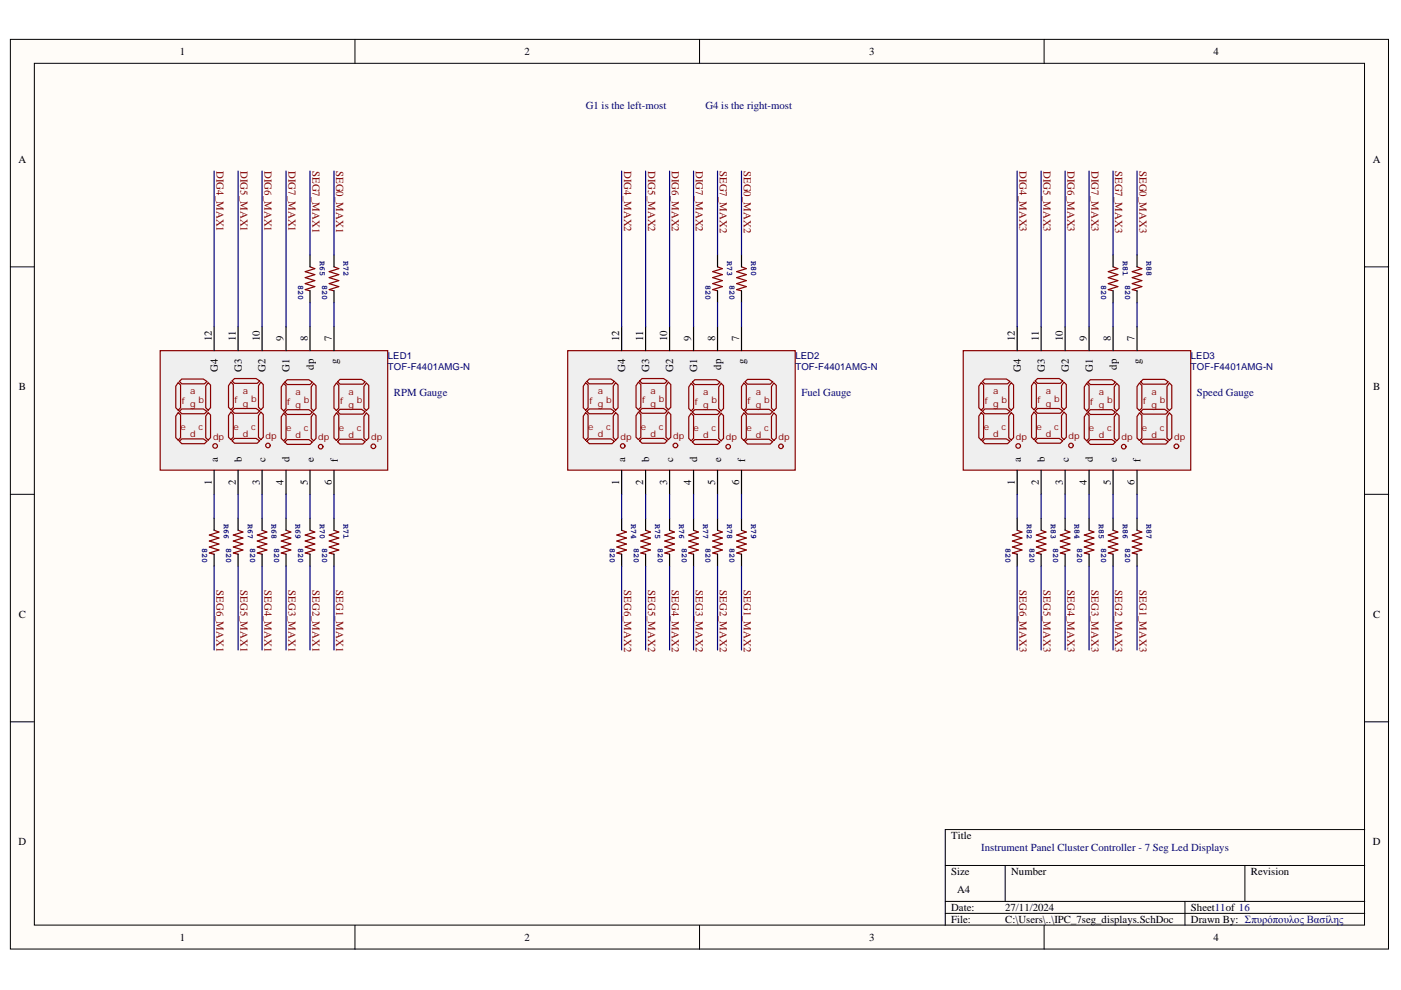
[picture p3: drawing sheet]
<svg xmlns="http://www.w3.org/2000/svg" width="297mm" height="210mm" viewBox="0 0 297 210" stroke-linecap="round" stroke-linejoin="round" font-family="sans-serif">
<defs><g id="words">
<g font-size="2.3">
<text x="38.1" y="11.7">1</text>
<text x="111.2" y="11.7">2</text>
<text x="184.3" y="11.7">3</text>
<text x="257.3" y="11.7">4</text>
<text x="3.9" y="34.5">A</text>
<text x="291.1" y="34.5">A</text>
<text x="44.9" y="72.3" transform="rotate(-90 44.9 72.3)">12</text>
<text x="50" y="72.3" transform="rotate(-90 50 72.3)">11</text>
<text x="55.1" y="72.3" transform="rotate(-90 55.1 72.3)">10</text>
<text x="60.1" y="72.3" transform="rotate(-90 60.1 72.3)">9</text>
<text x="65.2" y="72.3" transform="rotate(-90 65.2 72.3)">8</text>
<text x="70.3" y="72.3" transform="rotate(-90 70.3 72.3)">7</text>
<text x="71.6" y="77.3" transform="rotate(-90 71.6 77.3)">g</text>
<text x="131.3" y="72.3" transform="rotate(-90 131.3 72.3)">12</text>
<text x="136.4" y="72.3" transform="rotate(-90 136.4 72.3)">11</text>
<text x="141.5" y="72.3" transform="rotate(-90 141.5 72.3)">10</text>
<text x="146.6" y="72.3" transform="rotate(-90 146.6 72.3)">9</text>
<text x="151.6" y="72.3" transform="rotate(-90 151.6 72.3)">8</text>
<text x="156.7" y="72.3" transform="rotate(-90 156.7 72.3)">7</text>
<text x="158" y="77.3" transform="rotate(-90 158 77.3)">g</text>
<text x="215.2" y="72.3" transform="rotate(-90 215.2 72.3)">12</text>
<text x="220.2" y="72.3" transform="rotate(-90 220.2 72.3)">11</text>
<text x="225.3" y="72.3" transform="rotate(-90 225.3 72.3)">10</text>
<text x="230.4" y="72.3" transform="rotate(-90 230.4 72.3)">9</text>
<text x="235.5" y="72.3" transform="rotate(-90 235.5 72.3)">8</text>
<text x="240.6" y="72.3" transform="rotate(-90 240.6 72.3)">7</text>
<text x="241.8" y="77.3" transform="rotate(-90 241.8 77.3)">g</text>
<text x="4" y="82.7">B</text>
<text x="46.2" y="78.9" transform="rotate(-90 46.2 78.9)">G4</text>
<text x="51.3" y="78.9" transform="rotate(-90 51.3 78.9)">G3</text>
<text x="56.3" y="78.9" transform="rotate(-90 56.3 78.9)">G2</text>
<text x="61.4" y="78.9" transform="rotate(-90 61.4 78.9)">G1</text>
<text x="66.5" y="78.4" transform="rotate(-90 66.5 78.4)">dp</text>
<text x="132.6" y="78.9" transform="rotate(-90 132.6 78.9)">G4</text>
<text x="137.6" y="78.9" transform="rotate(-90 137.6 78.9)">G3</text>
<text x="142.7" y="78.9" transform="rotate(-90 142.7 78.9)">G2</text>
<text x="147.8" y="78.9" transform="rotate(-90 147.8 78.9)">G1</text>
<text x="152.9" y="78.4" transform="rotate(-90 152.9 78.4)">dp</text>
<text x="216.4" y="78.9" transform="rotate(-90 216.4 78.9)">G4</text>
<text x="221.5" y="78.9" transform="rotate(-90 221.5 78.9)">G3</text>
<text x="226.6" y="78.9" transform="rotate(-90 226.6 78.9)">G2</text>
<text x="231.7" y="78.9" transform="rotate(-90 231.7 78.9)">G1</text>
<text x="236.8" y="78.4" transform="rotate(-90 236.8 78.4)">dp</text>
<text x="291.1" y="82.7">B</text>
<text x="46.2" y="98" transform="rotate(-90 46.2 98)">a</text>
<text x="51.3" y="98" transform="rotate(-90 51.3 98)">b</text>
<text x="56.3" y="98" transform="rotate(-90 56.3 98)">c</text>
<text x="61.4" y="98" transform="rotate(-90 61.4 98)">d</text>
<text x="66.5" y="98" transform="rotate(-90 66.5 98)">e</text>
<text x="71.6" y="98" transform="rotate(-90 71.6 98)">f</text>
<text x="132.6" y="98" transform="rotate(-90 132.6 98)">a</text>
<text x="137.6" y="98" transform="rotate(-90 137.6 98)">b</text>
<text x="142.7" y="98" transform="rotate(-90 142.7 98)">c</text>
<text x="147.8" y="98" transform="rotate(-90 147.8 98)">d</text>
<text x="152.9" y="98" transform="rotate(-90 152.9 98)">e</text>
<text x="158" y="98" transform="rotate(-90 158 98)">f</text>
<text x="216.4" y="98" transform="rotate(-90 216.4 98)">a</text>
<text x="221.5" y="98" transform="rotate(-90 221.5 98)">b</text>
<text x="226.6" y="98" transform="rotate(-90 226.6 98)">c</text>
<text x="231.7" y="98" transform="rotate(-90 231.7 98)">d</text>
<text x="236.8" y="98" transform="rotate(-90 236.8 98)">e</text>
<text x="241.8" y="98" transform="rotate(-90 241.8 98)">f</text>
<text x="44.9" y="102.9" transform="rotate(-90 44.9 102.9)">1</text>
<text x="50" y="102.9" transform="rotate(-90 50 102.9)">2</text>
<text x="55.1" y="102.9" transform="rotate(-90 55.1 102.9)">3</text>
<text x="60.1" y="102.9" transform="rotate(-90 60.1 102.9)">4</text>
<text x="65.2" y="102.9" transform="rotate(-90 65.2 102.9)">5</text>
<text x="70.3" y="102.9" transform="rotate(-90 70.3 102.9)">6</text>
<text x="131.3" y="102.9" transform="rotate(-90 131.3 102.9)">1</text>
<text x="136.4" y="102.9" transform="rotate(-90 136.4 102.9)">2</text>
<text x="141.5" y="102.9" transform="rotate(-90 141.5 102.9)">3</text>
<text x="146.6" y="102.9" transform="rotate(-90 146.6 102.9)">4</text>
<text x="151.6" y="102.9" transform="rotate(-90 151.6 102.9)">5</text>
<text x="156.7" y="102.9" transform="rotate(-90 156.7 102.9)">6</text>
<text x="215.2" y="102.9" transform="rotate(-90 215.2 102.9)">1</text>
<text x="220.2" y="102.9" transform="rotate(-90 220.2 102.9)">2</text>
<text x="225.3" y="102.9" transform="rotate(-90 225.3 102.9)">3</text>
<text x="230.4" y="102.9" transform="rotate(-90 230.4 102.9)">4</text>
<text x="235.5" y="102.9" transform="rotate(-90 235.5 102.9)">5</text>
<text x="240.6" y="102.9" transform="rotate(-90 240.6 102.9)">6</text>
<text x="4" y="131">C</text>
<text x="291.1" y="131">C</text>
<text x="3.9" y="179.2">D</text>
<text x="201.7" y="177.9">Title</text>
<text x="291.1" y="179.2">D</text>
<text x="201.7" y="185.6">Size</text>
<text x="214.4" y="185.6">Number</text>
<text x="265.2" y="185.6">Revision</text>
<text x="202.9" y="189.4">A4</text>
<text x="201.7" y="193.2">Date:</text>
<text x="201.7" y="195.7">File:</text>
<text x="213.1" y="193.2">27/11/2024</text>
<text x="213.1" y="195.7">C:\Users\..\IPC_7seg_displays.SchDoc</text>
<text x="252.5" y="193.2">Sheet11of 16</text>
<text x="252.5" y="195.7">Drawn By: Σπυρόπουλος Βασίλης</text>
<text x="38.1" y="199.5">1</text>
<text x="111.2" y="199.5">2</text>
<text x="184.3" y="199.5">3</text>
<text x="257.3" y="199.5">4</text>
</g>
<g font-size="2.3" fill="#000080">
<text x="124.2" y="23.1">G1 is the left-most</text>
<text x="149.6" y="23.1">G4 is the right-most</text>
<text x="83.5" y="84">RPM Gauge</text>
<text x="169.9" y="84">Fuel Gauge</text>
<text x="253.8" y="84">Speed Gauge</text>
<text x="208.1" y="180.4">Instrument Panel Cluster Controller - 7 Seg Led Displays</text>
</g>
<g font-size="2.3" fill="#800000">
<text x="45.9" y="36.3" transform="rotate(90 45.9 36.3)">DIG4_MAX1</text>
<text x="51" y="36.3" transform="rotate(90 51 36.3)">DIG5_MAX1</text>
<text x="56.1" y="36.3" transform="rotate(90 56.1 36.3)">DIG6_MAX1</text>
<text x="61.1" y="36.3" transform="rotate(90 61.1 36.3)">DIG7_MAX1</text>
<text x="66.2" y="36.3" transform="rotate(90 66.2 36.3)">SEG7_MAX1</text>
<text x="71.3" y="36.3" transform="rotate(90 71.3 36.3)">SEG0_MAX1</text>
<text x="132.3" y="36.3" transform="rotate(90 132.3 36.3)">DIG4_MAX2</text>
<text x="137.4" y="36.3" transform="rotate(90 137.4 36.3)">DIG5_MAX2</text>
<text x="142.5" y="36.3" transform="rotate(90 142.5 36.3)">DIG6_MAX2</text>
<text x="147.5" y="36.3" transform="rotate(90 147.5 36.3)">DIG7_MAX2</text>
<text x="152.6" y="36.3" transform="rotate(90 152.6 36.3)">SEG7_MAX2</text>
<text x="157.7" y="36.3" transform="rotate(90 157.7 36.3)">SEG0_MAX2</text>
<text x="216.2" y="36.3" transform="rotate(90 216.2 36.3)">DIG4_MAX3</text>
<text x="221.2" y="36.3" transform="rotate(90 221.2 36.3)">DIG5_MAX3</text>
<text x="226.3" y="36.3" transform="rotate(90 226.3 36.3)">DIG6_MAX3</text>
<text x="231.4" y="36.3" transform="rotate(90 231.4 36.3)">DIG7_MAX3</text>
<text x="236.5" y="36.3" transform="rotate(90 236.5 36.3)">SEG7_MAX3</text>
<text x="241.6" y="36.3" transform="rotate(90 241.6 36.3)">SEG0_MAX3</text>
<text x="45.9" y="125.1" transform="rotate(90 45.9 125.1)">SEG6_MAX1</text>
<text x="51" y="125.1" transform="rotate(90 51 125.1)">SEG5_MAX1</text>
<text x="56.1" y="125.1" transform="rotate(90 56.1 125.1)">SEG4_MAX1</text>
<text x="61.1" y="125.1" transform="rotate(90 61.1 125.1)">SEG3_MAX1</text>
<text x="66.2" y="125.1" transform="rotate(90 66.2 125.1)">SEG2_MAX1</text>
<text x="71.3" y="125.1" transform="rotate(90 71.3 125.1)">SEG1_MAX1</text>
<text x="132.3" y="125.1" transform="rotate(90 132.3 125.1)">SEG6_MAX2</text>
<text x="137.4" y="125.1" transform="rotate(90 137.4 125.1)">SEG5_MAX2</text>
<text x="142.5" y="125.1" transform="rotate(90 142.5 125.1)">SEG4_MAX2</text>
<text x="147.5" y="125.1" transform="rotate(90 147.5 125.1)">SEG3_MAX2</text>
<text x="152.6" y="125.1" transform="rotate(90 152.6 125.1)">SEG2_MAX2</text>
<text x="157.7" y="125.1" transform="rotate(90 157.7 125.1)">SEG1_MAX2</text>
<text x="216.2" y="125.1" transform="rotate(90 216.2 125.1)">SEG6_MAX3</text>
<text x="221.2" y="125.1" transform="rotate(90 221.2 125.1)">SEG5_MAX3</text>
<text x="226.3" y="125.1" transform="rotate(90 226.3 125.1)">SEG4_MAX3</text>
<text x="231.4" y="125.1" transform="rotate(90 231.4 125.1)">SEG3_MAX3</text>
<text x="236.5" y="125.1" transform="rotate(90 236.5 125.1)">SEG2_MAX3</text>
<text x="241.6" y="125.1" transform="rotate(90 241.6 125.1)">SEG1_MAX3</text>
</g>
<g font-size="2" fill="#000080">
<text x="82.2" y="76.2">LED1</text>
<text x="168.6" y="76.2">LED2</text>
<text x="252.5" y="76.2">LED3</text>
<text x="82.2" y="78.5">TOF-F4401AMG-N</text>
<text x="168.6" y="78.5">TOF-F4401AMG-N</text>
<text x="252.5" y="78.5">TOF-F4401AMG-N</text>
</g>
<g font-size="1.9" fill="#800">
<text x="40.3" y="83.6">a</text>
<text x="51.5" y="83.5">a</text>
<text x="62.7" y="83.8">a</text>
<text x="73.9" y="83.7">a</text>
<text x="126.7" y="83.6">a</text>
<text x="137.9" y="83.5">a</text>
<text x="149.1" y="83.8">a</text>
<text x="160.3" y="83.7">a</text>
<text x="210.6" y="83.6">a</text>
<text x="221.8" y="83.5">a</text>
<text x="233" y="83.8">a</text>
<text x="244.1" y="83.7">a</text>
<text x="38.5" y="85.6">f</text>
<text x="40.3" y="86.4">g</text>
<text x="42.1" y="85.4">b</text>
<text x="49.7" y="85.5">f</text>
<text x="51.5" y="86.3">g</text>
<text x="53.3" y="85.3">b</text>
<text x="60.9" y="85.8">f</text>
<text x="62.7" y="86.5">g</text>
<text x="64.4" y="85.5">b</text>
<text x="72.1" y="85.7">f</text>
<text x="73.9" y="86.5">g</text>
<text x="75.7" y="85.5">b</text>
<text x="125" y="85.6">f</text>
<text x="126.7" y="86.4">g</text>
<text x="128.5" y="85.4">b</text>
<text x="136.1" y="85.5">f</text>
<text x="137.9" y="86.3">g</text>
<text x="139.7" y="85.3">b</text>
<text x="147.3" y="85.8">f</text>
<text x="149.1" y="86.5">g</text>
<text x="150.9" y="85.5">b</text>
<text x="158.5" y="85.7">f</text>
<text x="160.3" y="86.5">g</text>
<text x="162" y="85.5">b</text>
<text x="208.8" y="85.6">f</text>
<text x="210.6" y="86.4">g</text>
<text x="212.4" y="85.4">b</text>
<text x="220" y="85.5">f</text>
<text x="221.8" y="86.3">g</text>
<text x="223.5" y="85.3">b</text>
<text x="231.1" y="85.8">f</text>
<text x="233" y="86.5">g</text>
<text x="234.7" y="85.5">b</text>
<text x="242.3" y="85.7">f</text>
<text x="244.1" y="86.5">g</text>
<text x="245.9" y="85.5">b</text>
<text x="38.3" y="91.2">e</text>
<text x="40.3" y="92.7">d</text>
<text x="42.1" y="91.2">c</text>
<text x="45.2" y="93.2">dp</text>
<text x="49.5" y="91.1">e</text>
<text x="51.5" y="92.6">d</text>
<text x="53.3" y="91.1">c</text>
<text x="56.3" y="93.1">dp</text>
<text x="60.6" y="91.4">e</text>
<text x="62.7" y="92.9">d</text>
<text x="64.4" y="91.4">c</text>
<text x="67.5" y="93.4">dp</text>
<text x="71.8" y="91.3">e</text>
<text x="73.9" y="92.8">d</text>
<text x="75.7" y="91.3">c</text>
<text x="78.7" y="93.3">dp</text>
<text x="124.7" y="91.2">e</text>
<text x="126.7" y="92.7">d</text>
<text x="128.5" y="91.2">c</text>
<text x="131.6" y="93.2">dp</text>
<text x="135.9" y="91.1">e</text>
<text x="137.9" y="92.6">d</text>
<text x="139.7" y="91.1">c</text>
<text x="142.7" y="93.1">dp</text>
<text x="147" y="91.4">e</text>
<text x="149.1" y="92.9">d</text>
<text x="150.9" y="91.4">c</text>
<text x="153.9" y="93.4">dp</text>
<text x="158.2" y="91.3">e</text>
<text x="160.3" y="92.8">d</text>
<text x="162" y="91.3">c</text>
<text x="165.1" y="93.3">dp</text>
<text x="208.6" y="91.2">e</text>
<text x="210.6" y="92.7">d</text>
<text x="212.4" y="91.2">c</text>
<text x="215.4" y="93.2">dp</text>
<text x="219.7" y="91.1">e</text>
<text x="221.8" y="92.6">d</text>
<text x="223.5" y="91.1">c</text>
<text x="226.6" y="93.1">dp</text>
<text x="230.9" y="91.4">e</text>
<text x="233" y="92.9">d</text>
<text x="234.7" y="91.4">c</text>
<text x="237.8" y="93.4">dp</text>
<text x="242.1" y="91.3">e</text>
<text x="244.1" y="92.8">d</text>
<text x="245.9" y="91.3">c</text>
<text x="248.9" y="93.3">dp</text>
</g>
<g font-size="1.8" fill="#000080">
<text x="67.8" y="55.3" transform="rotate(90 67.8 55.3)">R65</text>
<text x="72.9" y="55.3" transform="rotate(90 72.9 55.3)">R72</text>
<text x="154.2" y="55.3" transform="rotate(90 154.2 55.3)">R73</text>
<text x="159.3" y="55.3" transform="rotate(90 159.3 55.3)">R80</text>
<text x="238" y="55.3" transform="rotate(90 238 55.3)">R81</text>
<text x="243.1" y="55.3" transform="rotate(90 243.1 55.3)">R88</text>
<text x="63.2" y="60.4" transform="rotate(90 63.2 60.4)">820</text>
<text x="68.3" y="60.4" transform="rotate(90 68.3 60.4)">820</text>
<text x="149.6" y="60.4" transform="rotate(90 149.6 60.4)">820</text>
<text x="154.7" y="60.4" transform="rotate(90 154.7 60.4)">820</text>
<text x="233.5" y="60.4" transform="rotate(90 233.5 60.4)">820</text>
<text x="238.5" y="60.4" transform="rotate(90 238.5 60.4)">820</text>
<text x="47.4" y="111.2" transform="rotate(90 47.4 111.2)">R66</text>
<text x="52.5" y="111.2" transform="rotate(90 52.5 111.2)">R67</text>
<text x="57.6" y="111.2" transform="rotate(90 57.6 111.2)">R68</text>
<text x="62.7" y="111.2" transform="rotate(90 62.7 111.2)">R69</text>
<text x="67.8" y="111.2" transform="rotate(90 67.8 111.2)">R70</text>
<text x="72.9" y="111.2" transform="rotate(90 72.9 111.2)">R71</text>
<text x="133.8" y="111.2" transform="rotate(90 133.8 111.2)">R74</text>
<text x="138.9" y="111.2" transform="rotate(90 138.9 111.2)">R75</text>
<text x="144" y="111.2" transform="rotate(90 144 111.2)">R76</text>
<text x="149.1" y="111.2" transform="rotate(90 149.1 111.2)">R77</text>
<text x="154.2" y="111.2" transform="rotate(90 154.2 111.2)">R78</text>
<text x="159.3" y="111.2" transform="rotate(90 159.3 111.2)">R79</text>
<text x="217.7" y="111.2" transform="rotate(90 217.7 111.2)">R82</text>
<text x="222.8" y="111.2" transform="rotate(90 222.8 111.2)">R83</text>
<text x="227.8" y="111.2" transform="rotate(90 227.8 111.2)">R84</text>
<text x="233" y="111.2" transform="rotate(90 233 111.2)">R85</text>
<text x="238" y="111.2" transform="rotate(90 238 111.2)">R86</text>
<text x="243.1" y="111.2" transform="rotate(90 243.1 111.2)">R87</text>
<text x="42.9" y="116.2" transform="rotate(90 42.9 116.2)">820</text>
<text x="48" y="116.2" transform="rotate(90 48 116.2)">820</text>
<text x="53.1" y="116.2" transform="rotate(90 53.1 116.2)">820</text>
<text x="58.1" y="116.2" transform="rotate(90 58.1 116.2)">820</text>
<text x="63.2" y="116.2" transform="rotate(90 63.2 116.2)">820</text>
<text x="68.3" y="116.2" transform="rotate(90 68.3 116.2)">820</text>
<text x="129.3" y="116.2" transform="rotate(90 129.3 116.2)">820</text>
<text x="134.4" y="116.2" transform="rotate(90 134.4 116.2)">820</text>
<text x="139.5" y="116.2" transform="rotate(90 139.5 116.2)">820</text>
<text x="144.5" y="116.2" transform="rotate(90 144.5 116.2)">820</text>
<text x="149.6" y="116.2" transform="rotate(90 149.6 116.2)">820</text>
<text x="154.7" y="116.2" transform="rotate(90 154.7 116.2)">820</text>
<text x="213.2" y="116.2" transform="rotate(90 213.2 116.2)">820</text>
<text x="218.2" y="116.2" transform="rotate(90 218.2 116.2)">820</text>
<text x="223.3" y="116.2" transform="rotate(90 223.3 116.2)">820</text>
<text x="228.4" y="116.2" transform="rotate(90 228.4 116.2)">820</text>
<text x="233.5" y="116.2" transform="rotate(90 233.5 116.2)">820</text>
<text x="238.5" y="116.2" transform="rotate(90 238.5 116.2)">820</text>
</g>
</g></defs>
<g fill="#fffcf8" stroke="#000" stroke-width=".21">
<path d="M2.2 8.3h292.2v192.9h-292.2z"/>
<path d="M7.3 13.4h282v182.7h-282z"/>
</g>
<g fill="none" stroke="#000" stroke-width=".21">
<path d="M75.3 8.3v5.1M148.3 8.3v5.1M221.4 8.3v5.1M2.2 56.6h5.1M289.4 56.6h5M2.2 104.8h5.1M289.4 104.8h5M2.2 153h5.1M289.4 153h5M289.4 175.9h-89v20.3M75.3 196.2v5.1M148.3 196.2v5.1"/>
<path d="M200.4 183.5h89M200.4 191.1h89M200.4 193.7h89M213.1 183.5v7.6M221.4 196.2v5.1M251.2 191.1v5.1M263.9 183.5v7.6"/>
</g>
<path d="M34 74.3h48.2v25.4h-48.2z" fill="#efefef" stroke="#800" stroke-width=".25"/>
<path d="M45.4 69.3v5M50.5 69.3v5M55.6 69.3v5M60.6 69.3v5M65.7 69.3v5M70.8 69.3v5M45.4 99.7v5.1M50.5 99.7v5.1M55.6 99.7v5.1M60.6 99.7v5.1M65.7 99.7v5.1M70.8 99.7v5.1" fill="none" stroke="#000" stroke-width=".25"/>
<path d="M37.8 81.1l.5 .5v4.9l-.5 .5-.5-.5v-4.6zM37.8 87.5l.5 .5v4.8l-.5 .5-.5-.5v-4.6zM38 80.9l.5-.5h4.6l.8 .5-.5 .5h-4.9zM38 87.2l.5-.5h4.6l.8 .5-.5 .5h-4.9zM38 93.6l.5-.5h4.6l.8 .5-.5 .5h-4.9zM44.1 81.1l.5 .5v4.9l-.5 .5-.5-.5v-4.6zM44.1 87.5l.5 .5v4.8l-.5 .5-.5-.5v-4.6z" fill="none" stroke="#800" stroke-width=".25"/>
<circle cx="45.6" cy="94.6" r=".49" fill="#efefef" stroke="#800" stroke-width=".25"/>
<path d="M49 81l.5 .5v4.9l-.5 .5-.6-.5v-4.6zM49 87.4l.5 .5v4.8l-.5 .5-.6-.5v-4.6zM49.2 80.8l.5-.5h4.6l.8 .5-.6 .5h-4.8zM49.2 87.1l.5-.5h4.6l.8 .5-.6 .5h-4.8zM49.2 93.5l.5-.5h4.6l.8 .5-.6 .5h-4.8zM55.3 81l.5 .5v4.9l-.5 .5-.5-.5v-4.6zM55.3 87.4l.5 .5v4.8l-.5 .5-.5-.5v-4.6z" fill="none" stroke="#800" stroke-width=".25"/>
<circle cx="56.8" cy="94.5" r=".48" fill="#efefef" stroke="#800" stroke-width=".25"/>
<path d="M60.1 81.3l.5 .5v4.8l-.5 .5-.5-.5v-4.6zM60.1 87.6l.5 .5v4.9l-.5 .5-.5-.5v-4.6zM60.4 81l.5-.5h4.6l.7 .5-.5 .5h-4.8zM60.4 87.4l.5-.5h4.6l.7 .5-.5 .5h-4.8zM60.4 93.7l.5-.5h4.6l.7 .5-.5 .5h-4.8zM66.5 81.3l.5 .5v4.8l-.5 .5-.5-.5v-4.6zM66.5 87.6l.5 .5v4.9l-.5 .5-.5-.5v-4.6z" fill="none" stroke="#800" stroke-width=".25"/>
<circle cx="68" cy="94.7" r=".48" fill="#efefef" stroke="#800" stroke-width=".25"/>
<path d="M71.3 81.2l.5 .5v4.8l-.5 .5-.5-.5v-4.5zM71.3 87.5l.5 .6v4.8l-.5 .5-.5-.5v-4.6zM71.6 80.9l.5-.5h4.6l.7 .5-.5 .6h-4.8zM71.6 87.3l.5-.5h4.6l.7 .5-.5 .5h-4.8zM71.6 93.6l.5-.5h4.6l.7 .5-.5 .5h-4.8zM77.7 81.2l.5 .5v4.8l-.5 .5-.5-.5v-4.5zM77.7 87.5l.5 .6v4.8l-.5 .5-.5-.5v-4.6z" fill="none" stroke="#800" stroke-width=".25"/>
<g fill="#efefef" stroke="#800" stroke-width=".25">
<path d="M120.4 74.3h48.2v25.4h-48.2z"/>
<circle cx="79.2" cy="94.6" r=".49"/>
</g>
<path d="M131.8 69.3v5M136.9 69.3v5M142 69.3v5M147 69.3v5M152.1 69.3v5M157.2 69.3v5M131.8 99.7v5.1M136.9 99.7v5.1M142 99.7v5.1M147 99.7v5.1M152.1 99.7v5.1M157.2 99.7v5.1" fill="none" stroke="#000" stroke-width=".25"/>
<path d="M124.2 81.1l.5 .5v4.9l-.5 .5-.5-.5v-4.6zM124.2 87.5l.5 .5v4.8l-.5 .5-.5-.5v-4.6zM124.4 80.9l.5-.5h4.6l.8 .5-.5 .5h-4.9zM124.4 87.2l.5-.5h4.6l.8 .5-.5 .5h-4.9zM124.4 93.6l.5-.5h4.6l.8 .5-.5 .5h-4.9zM130.5 81.1l.5 .5v4.9l-.5 .5-.5-.5v-4.6zM130.5 87.5l.5 .5v4.8l-.5 .5-.5-.5v-4.6z" fill="none" stroke="#800" stroke-width=".25"/>
<circle cx="132" cy="94.6" r=".48" fill="#efefef" stroke="#800" stroke-width=".25"/>
<path d="M135.4 81l.5 .5v4.9l-.5 .5-.6-.5v-4.6zM135.4 87.4l.5 .5v4.8l-.5 .5-.6-.5v-4.6zM135.6 80.8l.5-.5h4.6l.8 .5-.6 .5h-4.8zM135.6 87.1l.5-.5h4.6l.8 .5-.6 .5h-4.8zM135.6 93.5l.5-.5h4.6l.8 .5-.6 .5h-4.8zM141.7 81l.5 .5v4.9l-.5 .5-.5-.5v-4.6zM141.7 87.4l.5 .5v4.8l-.5 .5-.5-.5v-4.6z" fill="none" stroke="#800" stroke-width=".25"/>
<circle cx="143.2" cy="94.5" r=".49" fill="#efefef" stroke="#800" stroke-width=".25"/>
<path d="M146.5 81.3l.5 .5v4.8l-.5 .5-.5-.5v-4.6zM146.5 87.6l.5 .5v4.9l-.5 .5-.5-.5v-4.6zM146.8 81l.5-.5h4.6l.7 .5-.5 .5h-4.8zM146.8 87.4l.5-.5h4.6l.7 .5-.5 .5h-4.8zM146.8 93.7l.5-.5h4.6l.7 .5-.5 .5h-4.8zM152.9 81.3l.5 .5v4.8l-.5 .5-.5-.5v-4.6zM152.9 87.6l.5 .5v4.9l-.5 .5-.5-.5v-4.6z" fill="none" stroke="#800" stroke-width=".25"/>
<circle cx="154.4" cy="94.7" r=".48" fill="#efefef" stroke="#800" stroke-width=".25"/>
<path d="M157.7 81.2l.5 .5v4.8l-.5 .5-.5-.5v-4.5zM157.7 87.5l.5 .6v4.8l-.5 .5-.5-.5v-4.6zM158 80.9l.5-.5h4.6l.7 .5-.5 .6h-4.8zM158 87.3l.5-.5h4.6l.7 .5-.5 .5h-4.8zM158 93.6l.5-.5h4.6l.7 .5-.5 .5h-4.8zM164.1 81.2l.5 .5v4.8l-.5 .5-.5-.5v-4.5zM164.1 87.5l.5 .6v4.8l-.5 .5-.5-.5v-4.6z" fill="none" stroke="#800" stroke-width=".25"/>
<g fill="#efefef" stroke="#800" stroke-width=".25">
<path d="M204.2 74.3h48.3v25.4h-48.3z"/>
<circle cx="165.6" cy="94.6" r=".48"/>
</g>
<path d="M215.7 69.3v5M220.7 69.3v5M225.8 69.3v5M230.9 69.3v5M236 69.3v5M241.1 69.3v5M215.7 99.7v5.1M220.7 99.7v5.1M225.8 99.7v5.1M230.9 99.7v5.1M236 99.7v5.1M241.1 99.7v5.1" fill="none" stroke="#000" stroke-width=".25"/>
<path d="M208 81.1l.5 .5v4.9l-.5 .5-.5-.5v-4.6zM208 87.5l.5 .5v4.8l-.5 .5-.5-.5v-4.6zM208.3 80.9l.5-.5h4.6l.7 .5-.5 .5h-4.8zM208.3 87.2l.5-.5h4.6l.7 .5-.5 .5h-4.8zM208.3 93.6l.5-.5h4.6l.7 .5-.5 .5h-4.8zM214.4 81.1l.5 .5v4.9l-.5 .5-.5-.5v-4.6zM214.4 87.5l.5 .5v4.8l-.5 .5-.5-.5v-4.6z" fill="none" stroke="#800" stroke-width=".25"/>
<circle cx="215.9" cy="94.6" r=".49" fill="#efefef" stroke="#800" stroke-width=".25"/>
<path d="M219.2 81l.5 .5v4.9l-.5 .5-.5-.5v-4.6zM219.2 87.4l.5 .5v4.8l-.5 .5-.5-.5v-4.6zM219.5 80.8l.5-.5h4.6l.7 .5-.5 .5h-4.8zM219.5 87.1l.5-.5h4.6l.7 .5-.5 .5h-4.8zM219.5 93.5l.5-.5h4.6l.7 .5-.5 .5h-4.8zM225.6 81l.5 .5v4.9l-.5 .5-.5-.5v-4.6zM225.6 87.4l.5 .5v4.8l-.5 .5-.5-.5v-4.6z" fill="none" stroke="#800" stroke-width=".25"/>
<circle cx="227.1" cy="94.5" r=".48" fill="#efefef" stroke="#800" stroke-width=".25"/>
<path d="M230.4 81.3l.5 .5v4.8l-.5 .5-.5-.5v-4.6zM230.4 87.6l.5 .5v4.9l-.5 .5-.5-.5v-4.6zM230.7 81l.5-.5h4.5l.8 .5-.5 .5h-4.8zM230.7 87.4l.5-.5h4.5l.8 .5-.5 .5h-4.8zM230.7 93.7l.5-.5h4.5l.8 .5-.5 .5h-4.8zM236.8 81.3l.5 .5v4.8l-.5 .5-.6-.5v-4.6zM236.8 87.6l.5 .5v4.9l-.5 .5-.6-.5v-4.6z" fill="none" stroke="#800" stroke-width=".25"/>
<circle cx="238.3" cy="94.7" r=".48" fill="#efefef" stroke="#800" stroke-width=".25"/>
<path d="M241.6 81.2l.5 .5v4.8l-.5 .5-.5-.5v-4.5zM241.6 87.5l.5 .6v4.8l-.5 .5-.5-.5v-4.6zM241.8 80.9l.5-.5h4.6l.8 .5-.5 .6h-4.9zM241.8 87.3l.5-.5h4.6l.8 .5-.5 .5h-4.9zM241.8 93.6l.5-.5h4.6l.8 .5-.5 .5h-4.9zM247.9 81.2l.5 .5v4.8l-.5 .5-.5-.5v-4.5zM247.9 87.5l.5 .6v4.8l-.5 .5-.5-.5v-4.6z" fill="none" stroke="#800" stroke-width=".25"/>
<circle cx="249.4" cy="94.6" r=".49" fill="#efefef" stroke="#800" stroke-width=".25"/>
<g fill="none" stroke="#800000" stroke-width=".25">
<path d="M65.7 56.6l1 .4-2 .6 2 .6-2 .7 2 .6-2 .6 2 .7-2 .6 1 .3M70.8 56.6l1 .4-2 .6 2 .6-2 .7 2 .6-2 .6 2 .7-2 .6 1 .3M152.1 56.6l1 .4-2 .6 2 .6-2 .7 2 .6-2 .6 2 .7-2 .6 1 .3M157.2 56.6l1 .4-2 .6 2 .6-2 .7 2 .6-2 .6 2 .7-2 .6 1 .3M236 56.6l1 .4-2 .6 2 .6-2 .7 2 .6-2 .6 2 .7-2 .6 1 .3M241.1 56.6l1 .4-2 .6 2 .6-2 .7 2 .6-2 .6 2 .7-2 .6 1 .3M45.4 112.4l1 .4-2 .6 2 .7-2 .6 2 .6-2 .7 2 .6-2 .6 1 .3M50.5 112.4l1 .4-2 .6 2 .7-2 .6 2 .6-2 .7 2 .6-2 .6 1 .3M55.6 112.4l1 .4-2.1 .6 2.1 .7-2.1 .6 2.1 .6-2.1 .7 2.1 .6-2.1 .6 1.1 .3M60.6 112.4l1.1 .4-2.1 .6 2.1 .7-2.1 .6 2.1 .6-2.1 .7 2.1 .6-2.1 .6 1 .3M65.7 112.4l1 .4-2 .6 2 .7-2 .6 2 .6-2 .7 2 .6-2 .6 1 .3M70.8 112.4l1 .4-2 .6 2 .7-2 .6 2 .6-2 .7 2 .6-2 .6 1 .3"/>
<path d="M131.8 112.4l1 .4-2 .6 2 .7-2 .6 2 .6-2 .7 2 .6-2 .6 1 .3M136.9 112.4l1 .4-2 .6 2 .7-2 .6 2 .6-2 .7 2 .6-2 .6 1 .3M142 112.4l1 .4-2.1 .6 2.1 .7-2.1 .6 2.1 .6-2.1 .7 2.1 .6-2.1 .6 1.1 .3M147 112.4l1.1 .4-2.1 .6 2.1 .7-2.1 .6 2.1 .6-2.1 .7 2.1 .6-2.1 .6 1 .3M152.1 112.4l1 .4-2 .6 2 .7-2 .6 2 .6-2 .7 2 .6-2 .6 1 .3M157.2 112.4l1 .4-2 .6 2 .7-2 .6 2 .6-2 .7 2 .6-2 .6 1 .3M215.7 112.4l1 .4-2.1 .6 2.1 .7-2.1 .6 2.1 .6-2.1 .7 2.1 .6-2.1 .6 1.1 .3M220.7 112.4l1.1 .4-2.1 .6 2.1 .7-2.1 .6 2.1 .6-2.1 .7 2.1 .6-2.1 .6 1 .3M225.8 112.4l1 .4-2 .6 2 .7-2 .6 2 .6-2 .7 2 .6-2 .6 1 .3M230.9 112.4l1 .4-2 .6 2 .7-2 .6 2 .6-2 .7 2 .6-2 .6 1 .3M236 112.4l1 .4-2 .6 2 .7-2 .6 2 .6-2 .7 2 .6-2 .6 1 .3M241.1 112.4l1 .4-2 .6 2 .7-2 .6 2 .6-2 .7 2 .6-2 .6 1 .3"/>
</g>
<g fill="none" stroke="#000" stroke-width=".25">
<path d="M65.7 54v2.6M70.8 54v2.6M152.1 54v2.6M157.2 54v2.6M236 54v2.6M241.1 54v2.6M65.7 61.7v2.5M70.8 61.7v2.5M152.1 61.7v2.5M157.2 61.7v2.5M236 61.7v2.5M241.1 61.7v2.5"/>
<path d="M45.4 109.9v2.5M45.4 117.5v2.5M50.5 109.9v2.5M50.5 117.5v2.5M55.6 109.9v2.5M55.6 117.5v2.5M60.6 109.9v2.5M60.6 117.5v2.5M65.7 109.9v2.5M65.7 117.5v2.5M70.8 109.9v2.5M70.8 117.5v2.5"/>
<path d="M131.8 109.9v2.5M131.8 117.5v2.5M136.9 109.9v2.5M136.9 117.5v2.5M142 109.9v2.5M142 117.5v2.5M147 109.9v2.5M147 117.5v2.5M152.1 109.9v2.5M152.1 117.5v2.5M157.2 109.9v2.5M157.2 117.5v2.5"/>
<path d="M215.7 109.9v2.5M215.7 117.5v2.5M220.7 109.9v2.5M220.7 117.5v2.5M225.8 109.9v2.5M225.8 117.5v2.5M230.9 109.9v2.5M230.9 117.5v2.5M236 109.9v2.5M236 117.5v2.5M241.1 109.9v2.5M241.1 117.5v2.5"/>
</g>
<g fill="none" stroke="#000080" stroke-width=".25">
<path d="M45.4 36.3v33M50.5 36.3v33M55.6 36.3v33M60.6 36.3v33M65.7 36.3v17.7M70.8 36.3v17.7M131.8 36.3v33M136.9 36.3v33M142 36.3v33M147 36.3v33M152.1 36.3v17.7M157.2 36.3v17.7"/>
<path d="M215.7 36.3v33M220.7 36.3v33M225.8 36.3v33M230.9 36.3v33M236 36.3v17.7M241.1 36.3v17.7M65.7 64.2v5.1M70.8 64.2v5.1M152.1 64.2v5.1M157.2 64.2v5.1M236 64.2v5.1M241.1 64.2v5.1"/>
<path d="M45.4 104.8v5.1M50.5 104.8v5.1M55.6 104.8v5.1M60.6 104.8v5.1M65.7 104.8v5.1M70.8 104.8v5.1M131.8 104.8v5.1M136.9 104.8v5.1M142 104.8v5.1M147 104.8v5.1M152.1 104.8v5.1M157.2 104.8v5.1"/>
<path d="M215.7 104.8v5.1M220.7 104.8v5.1M225.8 104.8v5.1M230.9 104.8v5.1M236 104.8v5.1M241.1 104.8v5.1M45.4 120v17.8M50.5 120v17.8M55.6 120v17.8M60.6 120v17.8M65.7 120v17.8M70.8 120v17.8"/>
<path d="M131.8 120v17.8M136.9 120v17.8M142 120v17.8M147 120v17.8M152.1 120v17.8M157.2 120v17.8M215.7 120v17.8M220.7 120v17.8M225.8 120v17.8M230.9 120v17.8M236 120v17.8M241.1 120v17.8"/>
</g>
<use href="#words"/>
</svg>
